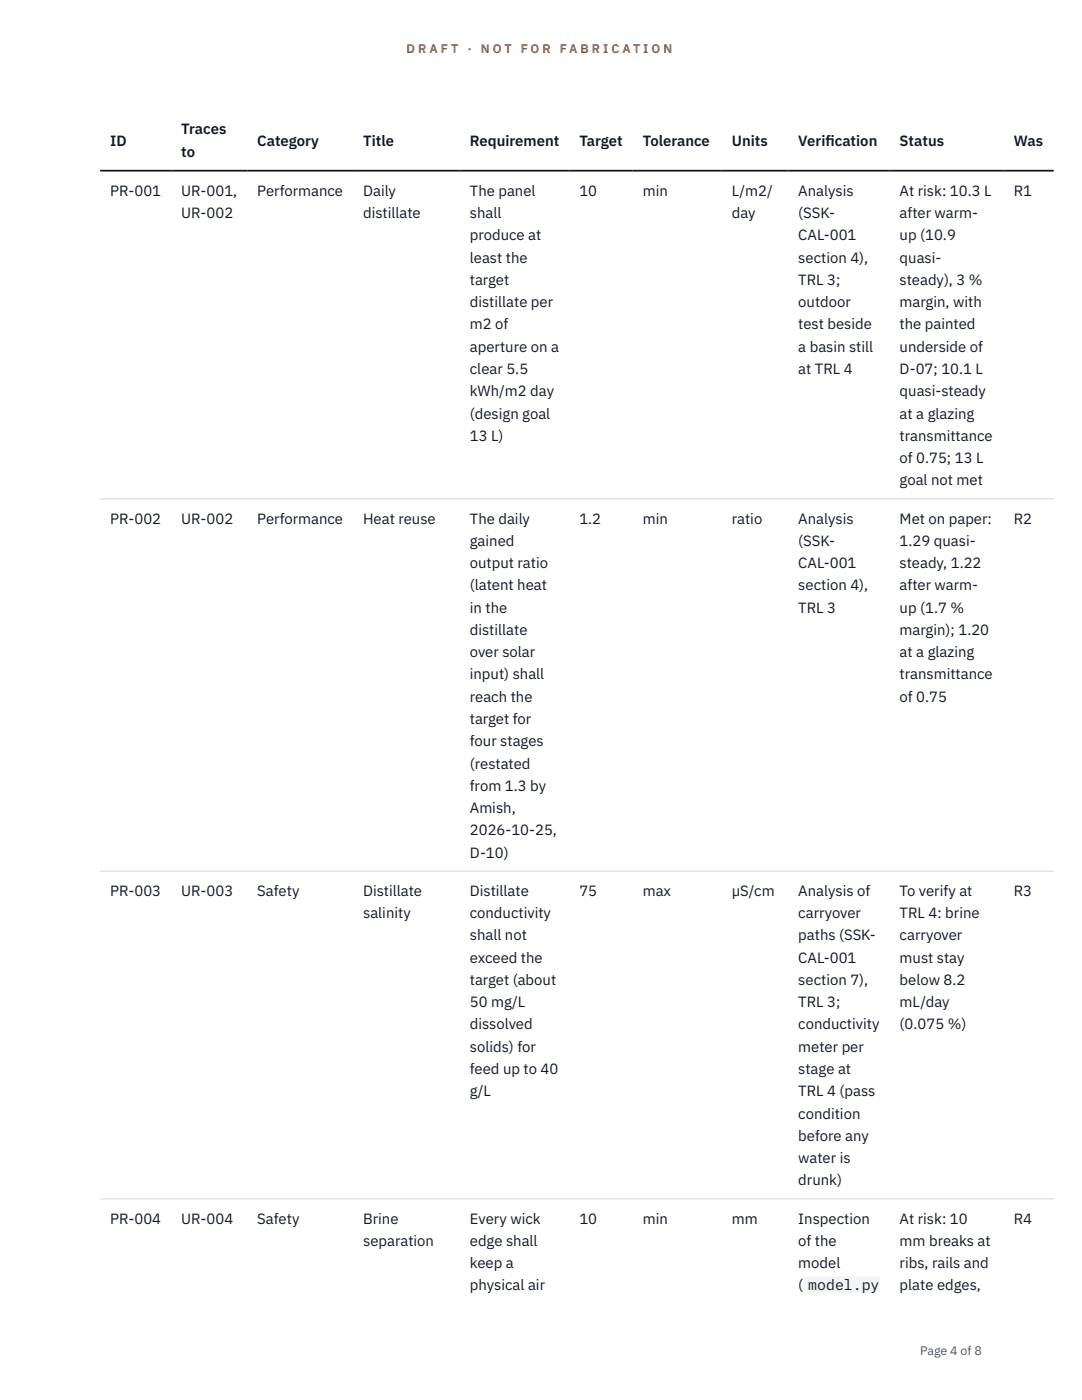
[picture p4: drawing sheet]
<svg xmlns="http://www.w3.org/2000/svg" width="216mm" height="279mm" viewBox="0 0 216 279" stroke-linecap="round" stroke-linejoin="round" font-family="sans-serif">
<defs><g id="words">
<g font-size="3" fill="#111827">
<text x="22" y="29.1">ID</text>
<text x="36.2" y="26.8">Traces</text>
<text x="51.3" y="29.1">Category</text>
<text x="72.5" y="29.1">Title</text>
<text x="93.8" y="29.1">Requirement</text>
<text x="115.6" y="29.1">Target</text>
<text x="128.2" y="29.1">Tolerance</text>
<text x="146" y="29.1">Units</text>
<text x="159.3" y="29.1">Verif</text>
<text x="164.7" y="29.1">ication</text>
<text x="179.5" y="29.1">Status</text>
<text x="202.3" y="29.1">Was</text>
<text x="36.2" y="31.3">to</text>
<text x="22" y="39.1">PR-001</text>
<text x="36.2" y="39.1">UR-001,</text>
<text x="51.3" y="39.1">Performance</text>
<text x="72.5" y="39.1">Daily</text>
<text x="93.8" y="39.1">The panel</text>
<text x="115.6" y="39.1">10</text>
<text x="128.2" y="39.1">min</text>
<text x="146" y="39.1">L/m2/</text>
<text x="159.3" y="39.1">Analysis</text>
<text x="179.5" y="39.1">At risk: 10.3 L</text>
<text x="202.3" y="39.1">R1</text>
<text x="36.2" y="43.5">UR-002</text>
<text x="72.5" y="43.5">distillate</text>
<text x="93.8" y="43.5">shall</text>
<text x="93.8" y="48">produce at</text>
<text x="146" y="43.5">day</text>
<text x="159.3" y="43.5">(SSK-</text>
<text x="159.3" y="48">CAL-001</text>
<text x="179.5" y="43.5">after warm-</text>
<text x="179.5" y="48">up (10.9</text>
<text x="93.8" y="52.4">least the</text>
<text x="159.3" y="52.4">section 4),</text>
<text x="179.5" y="52.4">quasi-</text>
<text x="93.8" y="56.9">target</text>
<text x="159.3" y="56.9">TRL 3;</text>
<text x="179.5" y="56.9">steady), 3 %</text>
<text x="93.8" y="61.3">distillate per</text>
<text x="93.8" y="65.7">m2 of</text>
<text x="159.3" y="61.3">outdoor</text>
<text x="159.3" y="65.7">test beside</text>
<text x="179.5" y="61.3">margin, with</text>
<text x="179.5" y="65.7">the painted</text>
<text x="93.8" y="70.2">aperture on a</text>
<text x="159.3" y="70.2">a basin still</text>
<text x="179.5" y="70.2">underside of</text>
<text x="93.8" y="74.6">clear 5.5</text>
<text x="159.3" y="74.6">at TRL 4</text>
<text x="179.5" y="74.6">D-07; 10.1 L</text>
<text x="93.8" y="79.1">kWh/m2 day</text>
<text x="93.8" y="83.5">(design goal</text>
<text x="179.5" y="79.1">quasi-steady</text>
<text x="179.5" y="83.5">at a glazing</text>
<text x="93.8" y="88">13 L)</text>
<text x="179.5" y="88">transmittance</text>
<text x="179.5" y="92.4">of 0.75; 13 L</text>
<text x="179.5" y="96.9">goal not met</text>
<text x="22" y="104.5">PR-002</text>
<text x="36.2" y="104.5">UR-002</text>
<text x="51.3" y="104.5">Performance</text>
<text x="72.5" y="104.5">Heat reuse</text>
<text x="93.8" y="104.5">The daily</text>
<text x="115.6" y="104.5">1.2</text>
<text x="128.2" y="104.5">min</text>
<text x="146" y="104.5">ratio</text>
<text x="159.3" y="104.5">Analysis</text>
<text x="179.5" y="104.5">Met on paper:</text>
<text x="202.3" y="104.5">R2</text>
<text x="93.8" y="108.9">gained</text>
<text x="93.8" y="113.4">output ratio</text>
<text x="159.3" y="108.9">(SSK-</text>
<text x="159.3" y="113.4">CAL-001</text>
<text x="179.5" y="108.9">1.29 quasi-</text>
<text x="179.5" y="113.4">steady, 1.22</text>
<text x="93.8" y="117.8">(latent heat</text>
<text x="159.3" y="117.8">section 4),</text>
<text x="179.5" y="117.8">after warm-</text>
<text x="93.8" y="122.3">in the</text>
<text x="159.3" y="122.3">TRL 3</text>
<text x="179.5" y="122.3">up (1.7 %</text>
<text x="93.8" y="126.7">distillate</text>
<text x="93.8" y="131.2">over solar</text>
<text x="179.5" y="126.7">margin); 1.20</text>
<text x="179.5" y="131.2">at a glazing</text>
<text x="93.8" y="135.6">input) shall</text>
<text x="179.5" y="135.6">transmittance</text>
<text x="93.8" y="140">reach the</text>
<text x="179.5" y="140">of 0.75</text>
<text x="93.8" y="144.5">target for</text>
<text x="93.8" y="148.9">four stages</text>
<text x="93.8" y="153.4">(restated</text>
<text x="93.8" y="157.8">from 1.3 by</text>
<text x="93.8" y="162.3">Amish,</text>
<text x="93.8" y="166.7">2026-10-25,</text>
<text x="93.8" y="171.2">D-10)</text>
<text x="22" y="178.8">PR-003</text>
<text x="36.2" y="178.8">UR-003</text>
<text x="51.3" y="178.8">Safety</text>
<text x="72.5" y="178.8">Distillate</text>
<text x="93.8" y="178.8">Distillate</text>
<text x="115.6" y="178.8">75</text>
<text x="128.2" y="178.8">max</text>
<text x="146" y="178.8">µS/cm</text>
<text x="159.3" y="178.8">Analysis of</text>
<text x="179.5" y="178.8">To verify at</text>
<text x="202.3" y="178.8">R3</text>
<text x="72.5" y="183.2">salinity</text>
<text x="93.8" y="183.2">conductivity</text>
<text x="159.3" y="183.2">carryover</text>
<text x="179.5" y="183.2">TRL 4: brine</text>
<text x="93.8" y="187.7">shall not</text>
<text x="159.3" y="187.7">paths (SSK-</text>
<text x="179.5" y="187.7">carryover</text>
<text x="93.8" y="192.1">exceed the</text>
<text x="93.8" y="196.6">target (about</text>
<text x="159.3" y="192.1">CAL-001</text>
<text x="159.3" y="196.6">section 7),</text>
<text x="179.5" y="192.1">must stay</text>
<text x="179.5" y="196.6">below 8.2</text>
<text x="93.8" y="201">50 mg/L</text>
<text x="159.3" y="201">TRL 3;</text>
<text x="179.5" y="201">mL/day</text>
<text x="93.8" y="205.4">dissolved</text>
<text x="93.8" y="209.9">solids) for</text>
<text x="159.3" y="205.4">conductivity</text>
<text x="159.3" y="209.9">meter per</text>
<text x="179.5" y="205.4">(0.075 %)</text>
<text x="93.8" y="214.3">feed up to 40</text>
<text x="159.3" y="214.3">stage at</text>
<text x="93.8" y="218.8">g/L</text>
<text x="159.3" y="218.8">TRL 4 (pass</text>
<text x="159.3" y="223.2">condition</text>
<text x="159.3" y="227.7">before any</text>
<text x="159.3" y="232.1">water is</text>
<text x="159.3" y="236.6">drunk)</text>
<text x="22" y="244.2">PR-004</text>
<text x="36.2" y="244.2">UR-004</text>
<text x="51.3" y="244.2">Safety</text>
<text x="72.5" y="244.2">Brine</text>
<text x="93.8" y="244.2">Every wick</text>
<text x="115.6" y="244.2">10</text>
<text x="128.2" y="244.2">min</text>
<text x="146" y="244.2">mm</text>
<text x="159.3" y="244.2">Inspection</text>
<text x="179.5" y="244.2">At risk: 10</text>
<text x="202.3" y="244.2">R4</text>
<text x="72.5" y="248.6">separation</text>
<text x="93.8" y="248.6">edge shall</text>
<text x="159.3" y="248.6">of the</text>
<text x="179.5" y="248.6">mm breaks at</text>
<text x="93.8" y="253.1">keep a</text>
<text x="93.8" y="257.5">physical air</text>
<text x="159.3" y="253.1">model</text>
<text x="159.3" y="257.5">(</text>
<text x="161.3" y="257.5">model.py</text>
<text x="179.5" y="253.1">ribs, rails and</text>
<text x="179.5" y="257.5">plate edges,</text>
</g>
<g font-size="2.5" fill="#b45309">
<text x="81.1" y="10.5">D R A F T</text>
<text x="93.3" y="10.5">·</text>
<text x="95.9" y="10.5">N O T</text>
<text x="103.9" y="10.5">F O R</text>
<text x="111.7" y="10.5">F A B R I C A T I O N</text>
</g>
<text font-size="2.5" fill="#4b5563" x="183.6" y="270.3">Page 4 of 8</text>
</g></defs>
<path d="M20 99.6h190.3M20 173.9h190.3M20 239.3h190.3" fill="none" stroke="#d1d5db" stroke-width=".2"/>
<path d="M20 34.1h190.3" fill="none" stroke="#111827" stroke-width=".35"/>
<path d="M160.3 254.7h15.2v3.4h-15.2z" fill="#f3f4f6"/>
<use href="#words"/>
</svg>
